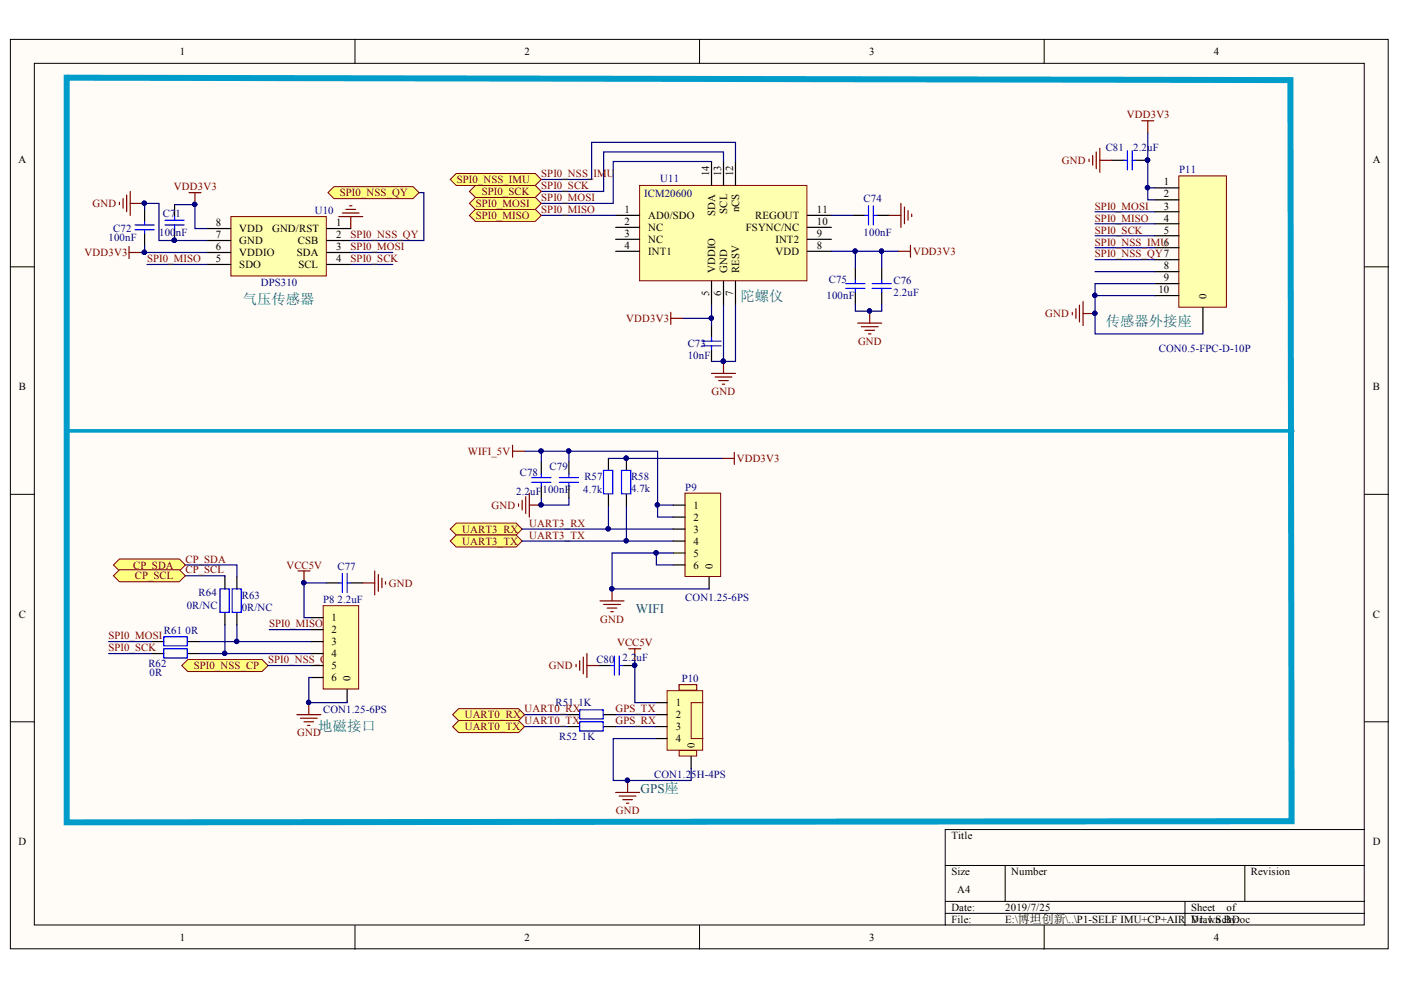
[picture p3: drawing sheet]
<svg xmlns="http://www.w3.org/2000/svg" width="297mm" height="210mm" viewBox="0 0 297 210" stroke-linecap="round" stroke-linejoin="round" font-family="sans-serif">
<defs><g id="words">
<g font-size="3" fill="#066">
<text x="51.5" y="64.4">气压传感器</text>
<text x="157" y="63.9">陀螺仪</text>
<text x="234.4" y="69.2">传感器外接座</text>
<text x="67.5" y="155">地磁接口</text>
</g>
<g font-size="2.8" fill="#066">
<text x="134.8" y="129.9">WIFI</text>
<text x="135.8" y="168.1">GPS座</text>
</g>
<g font-size="2.3">
<text x="38.1" y="11.7">1</text>
<text x="111.2" y="11.7">2</text>
<text x="184.3" y="11.7">3</text>
<text x="257.4" y="11.7">4</text>
<text x="3.9" y="34.5">A</text>
<text x="291.1" y="34.5">A</text>
<text x="150.4" y="37.3" transform="rotate(-90 150.4 37.3)">14</text>
<text x="152.9" y="37.3" transform="rotate(-90 152.9 37.3)">13</text>
<text x="155.4" y="37.3" transform="rotate(-90 155.4 37.3)">12</text>
<text x="246.8" y="41.8">2</text>
<text x="246.8" y="39.3">1</text>
<text x="45.8" y="48">8</text>
<text x="71.3" y="48">1</text>
<text x="132.4" y="45.2">1</text>
<text x="132.4" y="47.7">2</text>
<text x="137.4" y="46.5">AD0/SDO</text>
<text x="151.6" y="45.7" transform="rotate(-90 151.6 45.7)">SDA</text>
<text x="154.2" y="45.3" transform="rotate(-90 154.2 45.3)">SCL</text>
<text x="156.7" y="45" transform="rotate(-90 156.7 45)">nCS</text>
<text x="160.1" y="46.5">REGOUT</text>
<text x="173.2" y="47.7">10</text>
<text x="173.2" y="45.2">11</text>
<text x="246.8" y="47">4</text>
<text x="246.8" y="44.4">3</text>
<text x="45.8" y="50.5">7</text>
<text x="45.8" y="53.1">6</text>
<text x="50.7" y="49.3">VDD</text>
<text x="50.7" y="51.8">GND</text>
<text x="57.7" y="49.3">GND/RST</text>
<text x="63.2" y="51.8">CSB</text>
<text x="71.3" y="53.1">3</text>
<text x="71.3" y="50.5">2</text>
<text x="132.4" y="50.3">3</text>
<text x="132.4" y="52.8">4</text>
<text x="137.4" y="49">NC</text>
<text x="137.4" y="51.5">NC</text>
<text x="158.1" y="49">FSYNC/NC</text>
<text x="164.4" y="51.5">INT2</text>
<text x="173.2" y="52.8">8</text>
<text x="173.2" y="50.3">9</text>
<text x="246.8" y="49.5">5</text>
<text x="45.8" y="55.6">5</text>
<text x="50.7" y="54.3">VDDIO</text>
<text x="50.7" y="56.9">SDO</text>
<text x="62.9" y="54.3">SDA</text>
<text x="63.3" y="56.9">SCL</text>
<text x="71.3" y="55.6">4</text>
<text x="137.4" y="54.1">INT1</text>
<text x="151.6" y="57.9" transform="rotate(-90 151.6 57.9)">VDDIO</text>
<text x="154.2" y="57.9" transform="rotate(-90 154.2 57.9)">GND</text>
<text x="156.7" y="57.9" transform="rotate(-90 156.7 57.9)">RESV</text>
<text x="164.4" y="54.1">VDD</text>
<text x="246.8" y="57.1">8</text>
<text x="246.8" y="59.7">9</text>
<text x="150.4" y="62.8" transform="rotate(-90 150.4 62.8)">5</text>
<text x="152.9" y="62.8" transform="rotate(-90 152.9 62.8)">6</text>
<text x="155.4" y="62.8" transform="rotate(-90 155.4 62.8)">7</text>
<text x="245.6" y="62.2">10</text>
<text x="255.8" y="63.5" transform="rotate(-90 255.8 63.5)">0</text>
<text x="4" y="82.7">B</text>
<text x="291.1" y="82.7">B</text>
<text x="147.1" y="107.9">1</text>
<text x="147.1" y="110.4">2</text>
<text x="147.1" y="113">3</text>
<text x="147.1" y="115.5">4</text>
<text x="147.1" y="118">5</text>
<text x="147.1" y="120.6">6</text>
<text x="151.1" y="120.6" transform="rotate(-90 151.1 120.6)">0</text>
<text x="4" y="131">C</text>
<text x="70.3" y="131.7">1</text>
<text x="291.1" y="131">C</text>
<text x="70.3" y="134.3">2</text>
<text x="70.3" y="136.8">3</text>
<text x="70.3" y="139.3">4</text>
<text x="70.3" y="141.9">5</text>
<text x="70.3" y="144.4">6</text>
<text x="74.3" y="144.4" transform="rotate(-90 74.3 144.4)">0</text>
<text x="143.3" y="149.7">1</text>
<text x="143.3" y="152.3">2</text>
<text x="143.3" y="154.8">3</text>
<text x="143.3" y="157.3">4</text>
<text x="147.3" y="158.6" transform="rotate(-90 147.3 158.6)">0</text>
<text x="3.9" y="179.2">D</text>
<text x="201.7" y="177.9">Title</text>
<text x="291.1" y="179.2">D</text>
<text x="201.7" y="185.6">Size</text>
<text x="214.4" y="185.6">Number</text>
<text x="265.2" y="185.6">Revision</text>
<text x="203" y="189.4">A4</text>
<text x="201.7" y="193.2">Date:</text>
<text x="201.7" y="195.7">File:</text>
<text x="213.1" y="193.2">2019/7/25</text>
<text x="213.1" y="195.7">E:\博坦创新\..\P1-SELF IMU+CP+AIR V1.1.SchDoc</text>
<text x="252.5" y="193.2">Sheet</text>
<text x="252.5" y="195.7">Drawn By:</text>
<text x="260.1" y="193.2">of</text>
<text x="38.1" y="199.5">1</text>
<text x="111.2" y="199.5">2</text>
<text x="184.3" y="199.5">3</text>
<text x="257.4" y="199.5">4</text>
</g>
<g font-size="2.3" fill="#800000">
<text x="238.9" y="25.1">VDD3V3</text>
<text x="225.1" y="34.7">GND</text>
<text x="36.9" y="40.3">VDD3V3</text>
<text x="72.1" y="41.6">SPI0_NSS_QY</text>
<text x="96.8" y="38.8">SPI0_NSS_IMU</text>
<text x="102.2" y="41.3">SPI0_SCK</text>
<text x="114.8" y="37.5">SPI0_NSS_</text>
<text x="114.8" y="40.1">SPI0_SCK</text>
<text x="125.8" y="37.5">IMU</text>
<text x="19.6" y="43.9">GND</text>
<text x="100.9" y="46.5">SPI0_MISO</text>
<text x="100.9" y="43.9">SPI0_MOSI</text>
<text x="114.8" y="45.2">SPI0_MISO</text>
<text x="114.8" y="42.6">SPI0_MOSI</text>
<text x="232.1" y="47">SPI0_MISO</text>
<text x="232.1" y="44.4">SPI0_MOSI</text>
<text x="74.3" y="50.5">SPI0_NSS_QY</text>
<text x="74.3" y="53.1">SPI0_MOSI</text>
<text x="232.1" y="52.1">SPI0_NSS_IMU6</text>
<text x="232.1" y="49.5">SPI0_SCK</text>
<text x="17.9" y="54.3">VDD3V3</text>
<text x="31.2" y="55.6">SPI0_MISO</text>
<text x="74.3" y="55.6">SPI0_SCK</text>
<text x="193.6" y="54.1">VDD3V3</text>
<text x="232.1" y="54.6">SPI0_NSS_QY7</text>
<text x="132.8" y="68.3">VDD3V3</text>
<text x="221.6" y="67.3">GND</text>
<text x="181.9" y="73.1">GND</text>
<text x="150.9" y="83.7">GND</text>
<text x="99.2" y="96.4">WIFI_5V</text>
<text x="156.2" y="97.9">VDD3V3</text>
<text x="104.2" y="107.9">GND</text>
<text x="98" y="113">UART3_RX</text>
<text x="112.2" y="111.7">UART3_RX</text>
<text x="39.3" y="119.3">CP_SDA</text>
<text x="98" y="115.5">UART3_TX</text>
<text x="112.2" y="114.2">UART3_TX</text>
<text x="28.2" y="120.6">CP_SDA</text>
<text x="28.6" y="122.9">CP_SCL</text>
<text x="39.3" y="121.6">CP_SCL</text>
<text x="60.7" y="120.6">VCC5V</text>
<text x="82.5" y="124.4">GND</text>
<text x="127.3" y="132">GND</text>
<text x="23" y="135.5">SPI0_MOSI</text>
<text x="57.1" y="133">SPI0_MISO</text>
<text x="130.8" y="137.1">VCC5V</text>
<text x="23" y="138.1">SPI0_SCK</text>
<text x="41.1" y="141.9">SPI0_NSS_CP</text>
<text x="56.8" y="140.6">SPI0_NSS_CP</text>
<text x="116.4" y="141.9">GND</text>
<text x="98.5" y="152.3">UART0_RX</text>
<text x="98.5" y="154.8">UART0_TX</text>
<text x="111.2" y="153.5">UART0_TX</text>
<text x="111.2" y="151">UART0_RX</text>
<text x="130.5" y="151">GPS_TX</text>
<text x="130.5" y="153.5">GPS_RX</text>
<text x="63" y="156.1">GND</text>
<text x="130.6" y="172.6">GND</text>
</g>
<g font-size="2.3" fill="#000080">
<text x="234.4" y="31.9">C81</text>
<text x="240.3" y="31.9">2.2uF</text>
<text x="136.6" y="41.8">ICM20600</text>
<text x="140" y="38.5">U11</text>
<text x="250" y="36.8">P11</text>
<text x="34.5" y="46">C71</text>
<text x="66.7" y="45.5">U10</text>
<text x="183.1" y="42.8">C74</text>
<text x="23" y="51">100nF</text>
<text x="24" y="49.3">C72</text>
<text x="33.7" y="50">100</text>
<text x="37.3" y="50">nF</text>
<text x="183.1" y="50">100nF</text>
<text x="175.7" y="59.9">C75</text>
<text x="55.3" y="60.7">DPS310</text>
<text x="175.2" y="63.5">100nF</text>
<text x="189.4" y="60.2">C76</text>
<text x="189.4" y="62.7">2.2uF</text>
<text x="145.8" y="73.6">C73</text>
<text x="145.8" y="76.1">10nF</text>
<text x="245.7" y="74.6">CON0.5-FPC-D-10P</text>
<text x="110.2" y="101">C78</text>
<text x="116.5" y="99.7">C79</text>
<text x="123.9" y="101.7">R57</text>
<text x="133.8" y="101.7">R58</text>
<text x="109.4" y="104.9">2.2</text>
<text x="112.4" y="104.9">uF</text>
<text x="115" y="104.6">100nF</text>
<text x="123.6" y="104.6">4.7k</text>
<text x="133.8" y="104.4">4.7k</text>
<text x="145.3" y="104.1">P9</text>
<text x="71.5" y="120.8">C77</text>
<text x="39.6" y="129.2">0R/NC</text>
<text x="42.1" y="126.4">R64</text>
<text x="51.3" y="126.9">R63</text>
<text x="51.3" y="129.5">0R/NC</text>
<text x="68.5" y="127.9">P8</text>
<text x="71.5" y="127.9">2.2uF</text>
<text x="145.3" y="127.4">CON1.25-6PS</text>
<text x="34.8" y="134.5">R61</text>
<text x="39.3" y="134.5">0R</text>
<text x="31.5" y="141.4">R62</text>
<text x="31.7" y="143.4">0R</text>
<text x="126.4" y="140.6">C80</text>
<text x="132" y="140.1">2.2uF</text>
<text x="117.8" y="149.7">R51</text>
<text x="122.6" y="149.7">1K</text>
<text x="144.5" y="144.7">P10</text>
<text x="68.5" y="151.2">CON1.25-6PS</text>
<text x="118.6" y="156.8">R52</text>
<text x="123.4" y="156.8">1K</text>
<text x="138.7" y="165">CON1.2</text>
<text x="146.6" y="165">5H-4PS</text>
</g>
</g></defs>
<g fill="#fffcf8" stroke="#000" stroke-width=".21">
<path d="M2.2 8.4h292.1v192.8h-292.1z"/>
<path d="M7.3 13.4h281.9v182.7h-281.9z"/>
</g>
<g fill="none" stroke="#000" stroke-width=".21">
<path d="M75.3 8.4v5M148.3 8.4v5M221.4 8.4v5M2.2 56.6h5.1M289.3 56.6h5.1M2.2 104.8h5.1M289.3 104.8h5.1M2.2 153h5.1M289.3 153h5.1M289.3 175.9h-88.9v20.3M75.3 196.2v5.1M148.3 196.2v5.1"/>
<path d="M200.4 183.5h88.9M200.4 191.1h88.9M200.4 193.7h88.9M213.1 183.5v7.6M221.4 196.2v5.1M251.2 191.1v5.1M263.9 183.5v7.6"/>
</g>
<path d="M14.1 16.5l259.5 .5 .2 157.1-259.7 .3z" fill="none" stroke="#009cca" stroke-width="1.3"/>
<path d="M114.8 98v2.5M120.6 98v2.5M114.8 103v2.6M120.6 103v2.6" fill="none" stroke="#000" stroke-width=".25"/>
<path d="M112.7 101.3h4.1M112.7 102.3h4.1M114.8 100.5v.8M114.8 102.3v.7M118.6 101.3h4M118.6 102.3h4M120.6 100.5v.8M120.6 102.3v.7" fill="none" stroke="#00f" stroke-width=".25"/>
<path d="M111.2 95.7h9.4v2.3M114.8 95.7v2.3" fill="none" stroke="#000080" stroke-width=".25"/>
<g fill="#000080" stroke="#000080" stroke-width=".21">
<circle cx="114.7" cy="95.6" r=".46"/>
<circle cx="120.6" cy="95.6" r=".46"/>
</g>
<path d="M108.7 94.4v2.5M108.7 95.7h2.5" fill="none" stroke="#800000" stroke-width=".25"/>
<g fill="#ffff80" stroke="#800000" stroke-width=".21">
<path d="M95.5 112.2l1.2-1.3h12.7l1.3 1.3-1.3 1.2h-12.7z" fill-rule="evenodd"/>
<path d="M95.5 114.7l1.2-1.3h12.7l1.3 1.3-1.3 1.3h-12.7z" fill-rule="evenodd"/>
</g>
<path d="M109.9 106.8v.5M110.7 106.1v2M111.5 105.3v3.6M112.2 104.6v5M112.2 107.1h2.6M127.2 127.4h5.1M128 128.2h3.5M128.7 128.9h2.1M129.5 129.7h.5M129.8 124.9v2.5" fill="none" stroke="#800000" stroke-width=".25"/>
<g fill="#000080" stroke="#000080" stroke-width=".21">
<circle cx="129.7" cy="124.8" r=".46"/>
<circle cx="114.7" cy="107" r=".46"/>
</g>
<path d="M114.8 105.6v1.5h5.8v-1.5" fill="none" stroke="#000080" stroke-width=".25"/>
<path d="M141.4 146.4h7.6v12.7h-7.6z" fill="#ffffb0" stroke="#800000" stroke-width=".21"/>
<path d="M138.9 149h2.6M138.9 151.5h2.6M138.9 154.1h2.6M138.9 156.6h2.6" fill="none" stroke="#000" stroke-width=".25"/>
<path d="M149.1 149h-2.6v7.6h2.6" fill="none" stroke="#800000" stroke-width=".21"/>
<g fill="#ffffb0" stroke="#800000" stroke-width=".21">
<path d="M144 145.2h3.7v1.1h-3.7z"/>
<path d="M144 159.1h3.7v1.2h-3.7z"/>
</g>
<path d="M120.4 151.5h2.5M120.4 154.1h2.5M127 141.1h2.5M128 151.5h2.5M128 154.1h2.5M132.1 141.1h2.5M146.5 160.4v2.5" fill="none" stroke="#000" stroke-width=".25"/>
<path d="M111.2 151.5h9.2M111.2 154.1h9.2M130.5 151.5h8.4M130.5 154.1h8.4" fill="none" stroke="#000080" stroke-width=".25"/>
<path d="M123.7 139.3v3.6M124.4 138.6v5M133.3 137.6h2.6M134.6 137.6v2.5M122.1 140.9v.5M122.9 140.1v2M124.4 141.1h2.6" fill="none" stroke="#800000" stroke-width=".25"/>
<circle cx="134.5" cy="141.1" r=".46" fill="#000080" stroke="#000080" stroke-width=".21"/>
<path d="M130.3 139.1v4M131.3 139.1v4M122.9 150.5h5v1.9h-5zM122.9 153h5v2h-5zM129.5 141.1h.8M131.3 141.1h.8" fill="none" stroke="#00f" stroke-width=".25"/>
<g fill="#ffff80" stroke="#800000" stroke-width=".21">
<path d="M96 151.5l1.2-1.3h12.7l1.3 1.3-1.3 1.3h-12.7z" fill-rule="evenodd"/>
<path d="M96 154.1l1.2-1.3h12.7l1.3 1.3-1.3 1.2h-12.7z" fill-rule="evenodd"/>
</g>
<path d="M134.6 140.1v8.9h4.3M138.9 156.6h-8.9v8.9h16.5v-2.6" fill="none" stroke="#000080" stroke-width=".25"/>
<g fill="#000080" stroke="#000080" stroke-width=".21">
<circle cx="134.5" cy="141.1" r=".46"/>
<circle cx="133" cy="165.4" r=".46"/>
</g>
<path d="M130.5 168h5.1M131.3 168.8h3.5M132.1 169.5h2M132.8 170.3h.5M133.1 165.5v2.5" fill="none" stroke="#800000" stroke-width=".25"/>
<path d="M135.6 39.3h35.5v20.2h-35.5z" fill="#ffffb0" stroke="#800000" stroke-width=".21"/>
<g fill="none" stroke="#000" stroke-width=".25">
<path d="M150.9 34.2v5.1M153.4 34.2v5.1M155.9 34.2v5.1M130.5 45.7h5.1M130.5 48.2h5.1M130.5 50.7h5.1M130.5 53.3h5.1M150.9 59.6v5.1M153.4 59.6v5.1M155.9 59.6v5.1M171.2 45.7h5.1M171.2 48.2h5.1"/>
<path d="M171.2 50.7h5.1M171.2 53.3h5.1M180.8 45.7h2.6M181.3 56.8v2.6M185.9 45.7h2.6M186.9 56.8v2.6M150.9 69v2.6M150.9 74.1v2.5M181.3 61.9v2.6M186.9 61.9v2.6"/>
</g>
<g fill="none" stroke="#000080" stroke-width=".25">
<path d="M150.9 34.2h-20.9v8.9h-15.2M153.4 34.2v-2h-25.4v8.4h-13.2M155.9 34.2v-4h-30.5v7.9h-10.6M114.8 45.7h15.7M176.3 53.3h5v3.5M176.3 45.7h4.5M181.3 53.3h5.6v3.5M186.9 53.3h3.6M144.8 67.5h6.1v1.5M150.9 64.7v2.8M153.4 64.7v11.9h-2.5M155.9 64.7v11.9h-2.5"/>
<path d="M181.3 64.5v1.5h5.6v-1.5"/>
</g>
<g fill="none" stroke="#00f" stroke-width=".25">
<path d="M181.3 59.4v.7M183.4 45.7h.7M184.1 43.6v4.1M185.2 43.6v4.1M185.2 45.7h.7M186.9 59.4v.7M148.8 72.3h4.1M148.8 73.3h4.1M150.9 71.6v.7M150.9 73.3v.8M179.3 60.1h4.1M179.3 61.2h4.1"/>
<path d="M181.3 61.2v.7M184.9 60.1h4.1M184.9 61.2h4.1M186.9 61.2v.7"/>
</g>
<g fill="#000080" stroke="#000080" stroke-width=".21">
<circle cx="150.8" cy="67.4" r=".46"/>
<circle cx="153.3" cy="76.6" r=".46"/>
<circle cx="181.3" cy="53.2" r=".46"/>
<circle cx="186.9" cy="53.2" r=".46"/>
<circle cx="184.3" cy="65.9" r=".46"/>
</g>
<g fill="none" stroke="#800000" stroke-width=".25">
<path d="M188.5 45.7h2.5M190.5 53.3h2.5M191 43.1v5.1M191.8 43.9v3.5M192.5 44.7v2M193 52v2.6M193.3 45.4v.5M142.2 66.2v2.6M142.2 67.5h2.6M150.9 79.2h5M151.6 79.9h3.6M153.4 76.6v2.6"/>
<path d="M181.9 68.5h5M182.6 69.3h3.6M183.4 70h2M184.1 70.8h.6M184.4 66v2.5M152.4 80.7h2M153.1 81.5h.6"/>
</g>
<path d="M249.9 37.3h10.1v27.8h-10.1z" fill="#ffffb0" stroke="#800000" stroke-width=".21"/>
<g fill="none" stroke="#000" stroke-width=".25">
<path d="M235.7 34h2.6M240.8 34h2.6M244.9 39.8h5.1M37 43.4v2.5M37 48.5v2.5M244.9 50h5.1M244.9 47.4h5.1M244.9 44.9h5.1M244.9 42.4h5.1M244.9 52.5h5.1M244.9 55.1h5.1M244.9 57.6h5.1"/>
<path d="M244.9 60.1h5.1M244.9 62.7h5.1M255 65.2v5.1M129 97.2v2.5M132.8 97.2v2.5M129 104.8v2.5M132.8 104.8v2.5"/>
</g>
<g fill="none" stroke="#000080" stroke-width=".25">
<path d="M243.4 39.8v2.6h1.5M74.4 53.5h8.9M74.4 56.1h8.9M232.2 44.9h12.7M232.2 47.4h12.7M232.2 50h12.7M232.2 52.5h12.7M232.2 55.1h12.7M232.2 57.6h12.7M232.2 62.7v8.1h22.8v-.5M244.9 60.1h-12.7v2.6h12.7M129 97.2h24.1"/>
<path d="M110.7 114.7h32M110.7 112.2h32M129 107.3v4.9M132.8 107.3v7.4"/>
</g>
<g fill="#000080" stroke="#000080" stroke-width=".21">
<circle cx="243.3" cy="39.8" r=".46"/>
<circle cx="243.3" cy="33.9" r=".46"/>
<circle cx="232.1" cy="66.4" r=".46"/>
<circle cx="232.1" cy="62.6" r=".46"/>
<circle cx="132.8" cy="97.1" r=".46"/>
<circle cx="128.9" cy="112.1" r=".46"/>
<circle cx="132.8" cy="114.7" r=".46"/>
<circle cx="37" cy="50.9" r=".46"/>
</g>
<g fill="none" stroke="#800000" stroke-width=".25">
<path d="M230.9 33.7v.5M231.7 33v2M232.4 32.2v3.6M233.2 31.5v5M233.2 34h2.5M242.1 25.6h2.5M243.4 25.6v2.6M71.8 45.9h5.1M72.6 45.2h3.5M73.4 44.4h2M74.1 43.6h.5M74.4 45.9v2.6"/>
<path d="M227.3 66.2v.5M228.1 65.5v2M228.9 64.7v3.6M229.6 63.9v5.1M229.6 66.5h2.6M153.1 97.2h2.6M155.7 95.9v2.6"/>
</g>
<path d="M238.3 34h.7M239 32v4M240 32v4M240 34h.8M35 47.7h4M35 46.7h4M37 45.9v.8M37 47.7v.8M128 99.7h1.9v5h-1.9zM131.8 99.7h1.9v5h-1.9z" fill="none" stroke="#00f" stroke-width=".25"/>
<path d="M14.1 91.4h260" fill="none" stroke="#009cca" stroke-width=".76"/>
<path d="M49 45.9h20.2v12.6h-20.2z" fill="#ffffb0" stroke="#800000" stroke-width=".21"/>
<path d="M30.7 44.4v2.5M30.7 49.5v2.5M43.9 48.5h5.1M43.9 51h5.1M43.9 53.5h5.1M43.9 56.1h5.1M69.3 48.5h5.1M69.3 51h5.1M69.3 53.5h5.1M69.3 56.1h5.1" fill="none" stroke="#000" stroke-width=".25"/>
<path d="M28.6 48.7h4.1M28.6 47.7h4.1M30.7 46.9v.8M30.7 48.7v.8" fill="none" stroke="#00f" stroke-width=".25"/>
<path d="M25.3 42.9v.5M26.1 42.1v2M26.8 41.4v3.5M27.4 52.3v2.5M27.4 53.5h2.5M27.6 40.6v5.1M27.6 43.1h2.6M40.1 40.8h2.5M41.3 40.8v2.6" fill="none" stroke="#800000" stroke-width=".25"/>
<g fill="#000080" stroke="#000080" stroke-width=".21">
<circle cx="41.3" cy="43.3" r=".46"/>
<circle cx="30.6" cy="53.5" r=".47"/>
<circle cx="37" cy="50.9" r=".46"/>
<circle cx="30.6" cy="43.1" r=".46"/>
</g>
<path d="M29.9 53.5h.8M30.2 43.1h.5v1.3M30.7 52v1.5h13.2M30.7 43.1h3v7.9h10.2M31.2 56.1h12.7M37 43.4h4.3v5.1h2.6M88.9 40.8h1v10.2h-15.5" fill="none" stroke="#000080" stroke-width=".25"/>
<g fill="#ffff80" stroke="#800000" stroke-width=".21">
<path d="M69.5 40.8l1.3-1.2h16.8l1.3 1.2-1.3 1.3h-16.8z" fill-rule="evenodd"/>
<path d="M99.5 45.7l1.3-1.3h12.7l1.3 1.3-1.3 1.2h-12.7z" fill-rule="evenodd"/>
<path d="M99.5 43.1l1.3-1.2h12.7l1.3 1.2-1.3 1.3h-12.7z" fill-rule="evenodd"/>
<path d="M99.5 40.6l1.3-1.3h12.7l1.3 1.3-1.3 1.3h-12.7z" fill-rule="evenodd"/>
<path d="M95.5 38.1l1.2-1.3h16.8l1.3 1.3-1.3 1.2h-16.8z" fill-rule="evenodd"/>
</g>
<path d="M243.4 28.2v11.6h1.5" fill="none" stroke="#000080" stroke-width=".25"/>
<g fill="#000080" stroke="#000080" stroke-width=".21">
<circle cx="243.3" cy="39.8" r=".46"/>
<circle cx="243.3" cy="33.9" r=".46"/>
</g>
<path d="M38.5 141.1l1.3-1.3h15.8l1.2 1.3-1.2 1.3h-15.8z" fill-rule="evenodd" fill="#ffff80" stroke="#800000" stroke-width=".21"/>
<path d="M63.2 121.1h2.5M64.5 121.1v2.5M76.9 123.6h2.5M79.4 121.1v5M80.2 121.8v3.6M81 122.6v2M81.7 123.3v.5M62.9 151.5h5.1M63.7 152.3h3.6M64.5 153h2M65.2 153.8h.5M65.5 149v2.5" fill="none" stroke="#800000" stroke-width=".25"/>
<g fill="#000080" stroke="#000080" stroke-width=".21">
<circle cx="64.4" cy="123.5" r=".46"/>
<circle cx="65.4" cy="148.9" r=".46"/>
<circle cx="47.6" cy="138.5" r=".46"/>
<circle cx="50.2" cy="136" r=".46"/>
</g>
<path d="M32.2 136h2.5M32.2 138.6h2.5M39.8 136h2.5M39.8 138.6h2.5M47.7 122.3v2.6M47.7 129.9v2.6M50.2 122.3v2.6M50.2 129.9v2.6M69.3 123.6h2.5M74.4 123.6h2.5" fill="none" stroke="#000" stroke-width=".25"/>
<path d="M34.7 135h5v1.9h-5zM34.7 137.6h5v1.9h-5zM46.6 124.9h2v4.9h-2zM49.2 124.9h1.9v4.9h-1.9zM71.8 123.6h.8M72.6 121.6v4M73.6 121.6v4M73.6 123.6h.8" fill="none" stroke="#00f" stroke-width=".25"/>
<path d="M39.3 119.8h10.9v2.5M23 136h9.2M23 138.6h9.2M39.3 122.1h8.4v.2M42.3 136h7.9M42.3 138.6h5.4M47.7 132.5v6.1h18.3M50.2 132.5v3.5h15.8M57.1 133.5h8.9M69.3 123.6h-4.8v7.4h1.5M56.8 141.1h9.2" fill="none" stroke="#000080" stroke-width=".25"/>
<g fill="#ffff80" stroke="#800000" stroke-width=".21">
<path d="M24.1 119.8l1.2-1.3h12.7l1.3 1.3-1.3 1.3h-12.7z" fill-rule="evenodd"/>
<path d="M24.1 122.1l1.2-1.3h12.7l1.3 1.3-1.3 1.2h-12.7z" fill-rule="evenodd"/>
</g>
<path d="M68.5 128.4h7.5v17.7h-7.5z" fill="#ffffb0" stroke="#800000" stroke-width=".21"/>
<path d="M66 131h2.5M66 133.5h2.5M66 136h2.5M66 138.6h2.5M66 141.1h2.5M66 143.6h2.5M73.6 146.2v2.5" fill="none" stroke="#000" stroke-width=".25"/>
<path d="M66 143.6h-.5v5.4h8.1v-.3" fill="none" stroke="#000080" stroke-width=".25"/>
<circle cx="65.4" cy="148.9" r=".46" fill="#000080" stroke="#000080" stroke-width=".21"/>
<path d="M145.2 104.6h7.6v17.6h-7.6z" fill="#ffffb0" stroke="#800000" stroke-width=".21"/>
<path d="M142.7 107.1h2.6M142.7 109.6h2.6M142.7 112.2h2.6M142.7 114.7h2.6M142.7 117.2h2.6M142.7 119.8h2.6M150.3 122.3v2.6" fill="none" stroke="#000" stroke-width=".25"/>
<path d="M120.6 95.7h18.8v11.4M139.2 117.2v2.6h3.5M142.7 107.1h-3.3v2.5h3.3M142.7 117.2h-12.9v7.7h20.5" fill="none" stroke="#000080" stroke-width=".25"/>
<g fill="#000080" stroke="#000080" stroke-width=".21">
<circle cx="120.6" cy="95.6" r=".46"/>
<circle cx="139.4" cy="107" r=".46"/>
<circle cx="139.1" cy="117.2" r=".47"/>
<circle cx="129.7" cy="124.8" r=".46"/>
</g>
<use href="#words"/>
</svg>
